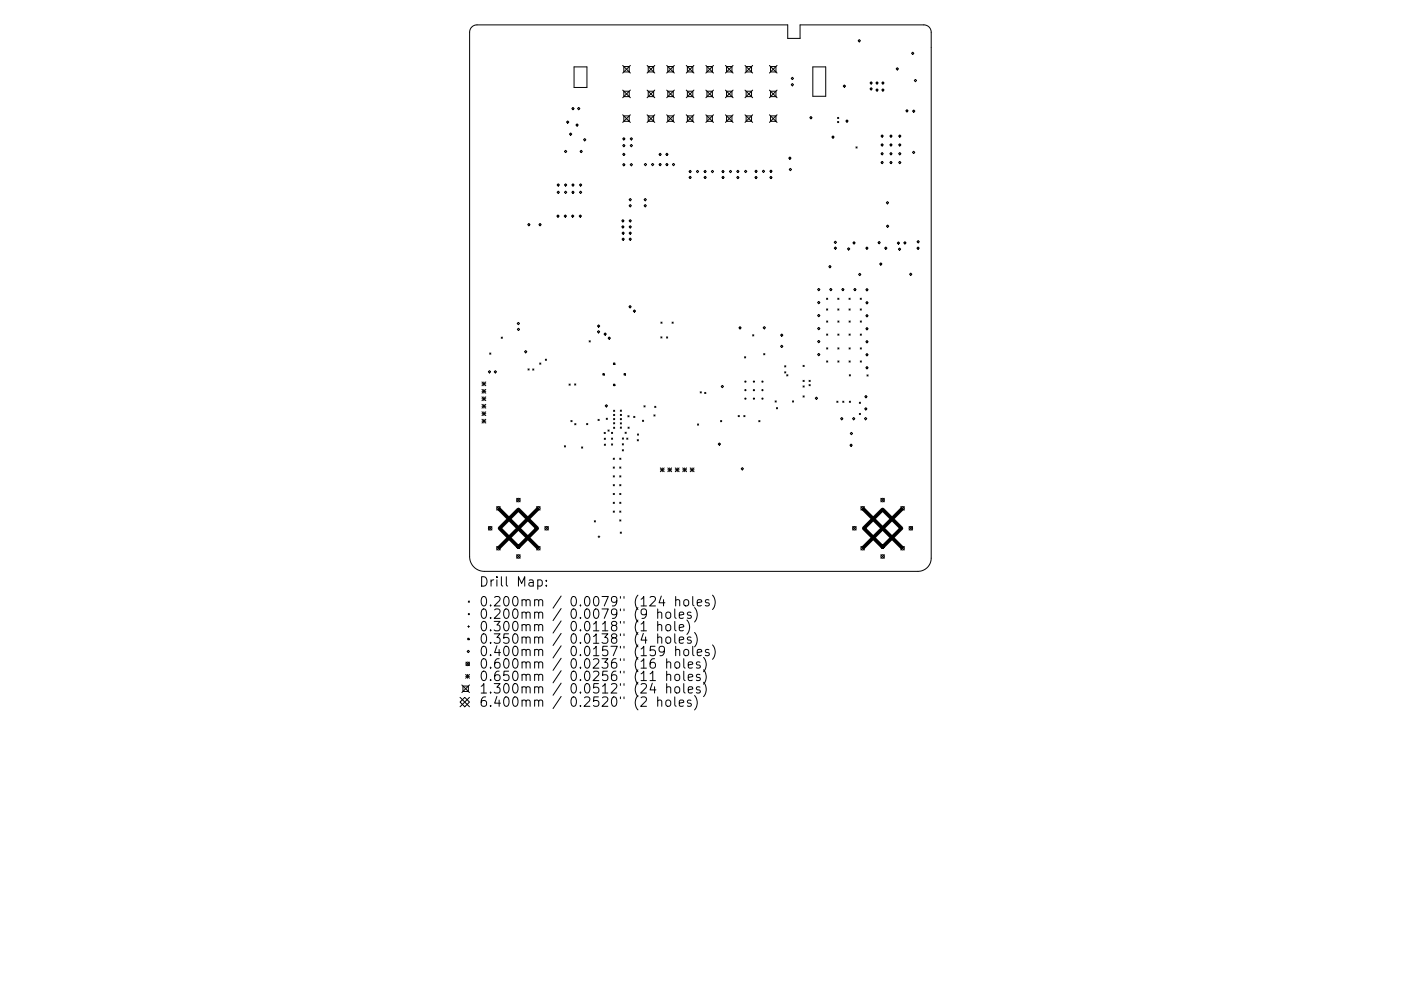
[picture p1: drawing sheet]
<svg xmlns="http://www.w3.org/2000/svg" width="297mm" height="210mm" viewBox="0 0 297 210" stroke-linecap="round" stroke-linejoin="round" font-family="sans-serif">
<defs><g id="words">
<g font-size="2.8">
<text x="101.5" y="124.5">Drill Map:</text>
<text x="101.5" y="128.7">0.200mm / 0.0079&quot; (124 holes)</text>
<text x="101.5" y="131.3">0.200mm / 0.0079&quot; (9 holes)</text>
<text x="101.5" y="133.9">0.300mm / 0.0118&quot; (1 hole)</text>
<text x="101.5" y="136.6">0.350mm / 0.0138&quot; (4 holes)</text>
<text x="101.5" y="139.2">0.400mm / 0.0157&quot; (159 holes)</text>
<text x="101.5" y="141.9">0.600mm / 0.0236&quot; (16 holes)</text>
<text x="101.5" y="144.5">0.650mm / 0.0256&quot; (11 holes)</text>
<text x="101.5" y="147.1">1.300mm / 0.0512&quot; (24 holes)</text>
<text x="101.5" y="150">6.400mm / 0.2520&quot; (2 holes)</text>
</g>
</g></defs>
<g fill="none" stroke="#000" stroke-width=".21">
<path d="M100 5.7l.6-.3 .5-.1h65.9v2.8h2.6v-2.8h26.3a1.56 1.56 0 0 1 1.5 1.5v111.6a2.8 2.8 0 0 1-2.8 2.8h-91.9a3.1 3.1 0 0 1-3.1-3.1v-111.3l.1-.6zM121.7 14.2h2.7v4.4h-2.7zM132 13.9l1.6 1.6M132 19.1l1.6 1.6M132.3 14.1h1.1v1.2h-1.1zM132.3 19.4h1.1v1.1h-1.1zM133.6 13.9l-1.6 1.6M133.6 19.1l-1.6 1.6M137.2 13.9l1.6 1.6M137.2 19.1l1.6 1.6M137.4 14.1h1.2v1.2h-1.2zM137.4 19.4h1.2v1.1h-1.2z"/>
<path d="M138.8 13.9l-1.6 1.6M138.8 19.1l-1.6 1.6M141.4 13.9l1.6 1.6M141.4 19.1l1.6 1.6M141.6 14.1h1.1v1.2h-1.1zM141.6 19.4h1.1v1.1h-1.1zM143 13.9l-1.6 1.6M143 19.1l-1.6 1.6M145.5 13.9l1.6 1.6M145.5 19.1l1.6 1.6M145.7 14.1h1.2v1.2h-1.2zM145.7 19.4h1.2v1.1h-1.2z"/>
<path d="M147.1 13.9l-1.6 1.6M147.1 19.1l-1.6 1.6M149.7 13.9l1.6 1.6M149.7 19.1l1.6 1.6M149.9 14.1h1.1v1.2h-1.1zM149.9 19.4h1.1v1.1h-1.1zM151.3 13.9l-1.6 1.6M151.3 19.1l-1.6 1.6M153.8 13.9l1.6 1.6M153.8 19.1l1.6 1.6M154 14.1h1.2v1.2h-1.2zM154 19.4h1.2v1.1h-1.2z"/>
<path d="M155.4 13.9l-1.6 1.6M155.4 19.1l-1.6 1.6M158 13.9l1.6 1.6M158 19.1l1.6 1.6M158.2 14.1h1.1v1.2h-1.1zM158.2 19.4h1.1v1.1h-1.1zM159.6 13.9l-1.6 1.6M159.6 19.1l-1.6 1.6M163.1 13.9l1.7 1.6M163.1 19.1l1.7 1.6M163.4 14.1h1.1v1.2h-1.1zM163.4 19.4h1.1v1.1h-1.1z"/>
<path d="M164.8 13.9l-1.7 1.6M164.8 19.1l-1.7 1.6M167.7 18l.3-.3 .2 .3-.2 .2zM168 16.4l.2 .2-.2 .3-.3-.3zM172.3 14.2h2.8v6.2h-2.8zM178.8 18.3l.2-.3 .3 .3-.3 .2zM181.9 8.6l.3-.2 .2 .2-.2 .3zM184.4 17.6l.3-.3 .2 .3-.2 .2zM184.7 18.6l.2 .2-.2 .3-.3-.3zM185.9 17.3l.3 .3-.3 .2-.2-.2zM185.9 18.8l.3 .3-.3 .2-.2-.2zM186.9 17.6l.3-.3 .2 .3-.2 .2z"/>
<path d="M186.9 19.1l.3-.3 .2 .3-.2 .2zM190 14.6l.2-.2 .3 .2-.3 .3zM193.5 11.1l.3 .2-.3 .3-.2-.3zM193.8 17.1l.3-.3 .2 .3-.2 .2zM118.4 39l.2 .2-.2 .3-.3-.3zM119.7 32.1l.2-.2 .3 .2-.3 .3zM119.9 39l.3 .2-.3 .3-.2-.3zM120.1 25.9l.3-.3 .2 .3-.2 .2zM120.7 28.5l.3-.3 .2 .3-.2 .2zM121.5 22.8l.2 .2-.2 .3-.3-.3zM121.5 39l.2 .2-.2 .3-.3-.3zM122.4 26.3l.2 .2-.2 .3-.3-.3z"/>
<path d="M122.5 23l.2-.2 .3 .2-.3 .3zM123 32.1l.2-.2 .3 .2-.3 .3zM123.1 39l.3 .2-.3 .3-.2-.3zM123.7 29.6l.3-.2 .2 .2-.2 .3zM132 34.9l.3-.2 .2 .2-.2 .3zM132 24.4l1.6 1.6M132.3 24.6h1.1v1.1h-1.1zM132.3 29.2l.2 .3-.2 .2-.3-.2zM132.3 30.6l.2 .3-.2 .2-.3-.2zM132.3 32.5l.2 .3-.2 .2-.3-.2zM133.6 34.9l.3-.2 .2 .2-.2 .3zM133.6 24.4l-1.6 1.6"/>
<path d="M133.9 29.2l.2 .3-.2 .2-.3-.2zM133.9 30.6l.2 .3-.2 .2-.3-.2zM136.6 34.9l.2-.2 .3 .2-.3 .3zM137.2 24.4l1.6 1.6M137.4 24.6h1.2v1.1h-1.2zM138.1 34.9l.3-.2 .2 .2-.2 .3zM138.8 24.4l-1.6 1.6M139.7 32.8l.3-.3 .2 .3-.2 .2zM139.7 34.9l.3-.2 .2 .2-.2 .3zM141.1 32.8l.3-.3 .2 .3-.2 .2zM141.1 34.9l.3-.2 .2 .2-.2 .3zM141.4 24.4l1.6 1.6"/>
<path d="M141.6 24.6h1.1v1.1h-1.1zM142.5 34.9l.3-.2 .2 .2-.2 .3zM143 24.4l-1.6 1.6M145.5 24.4l1.6 1.6M145.7 24.6h1.2v1.1h-1.2zM146.1 37.6l.2-.2 .3 .2-.3 .3zM146.3 36.1l.3 .3-.3 .2-.2-.2zM147.1 24.4l-1.6 1.6M147.9 36.1l.2 .3-.2 .2-.3-.2zM149.3 37.6l.2-.2 .3 .2-.3 .3zM149.5 36.1l.2 .3-.2 .2-.3-.2zM149.7 24.4l1.6 1.6"/>
<path d="M149.9 24.6h1.1v1.1h-1.1zM151.1 36.1l.2 .3-.2 .2-.3-.2zM151.3 24.4l-1.6 1.6M153 36.4l.3-.3 .2 .3-.2 .2zM153 37.6l.3-.2 .2 .2-.2 .3zM153.8 24.4l1.6 1.6M154 24.6h1.2v1.1h-1.2zM154.9 36.1l.2 .3-.2 .2-.3-.2zM155.4 24.4l-1.6 1.6M156.4 36.1l.3 .3-.3 .2-.2-.2zM156.4 37.4l.3 .3-.3 .2-.2-.2zM158 24.4l1.6 1.6"/>
<path d="M158.1 36.1l.2 .3-.2 .2-.3-.2zM158.2 24.6h1.1v1.1h-1.1zM159.6 24.4l-1.6 1.6M160.1 36.3l.2-.2 .3 .2-.3 .3zM160.3 37.4l.2 .3-.2 .2-.3-.2zM161.6 36.3l.3-.2 .2 .2-.2 .3zM163.1 24.4l1.7 1.6M163.2 36.3l.3-.2 .2 .2-.2 .3zM163.4 24.6h1.1v1.1h-1.1zM163.5 37.4l.2 .3-.2 .2-.3-.2zM164.8 24.4l-1.7 1.6M167.5 33.3l.2 .3-.2 .2-.3-.2z"/>
<path d="M167.6 35.7l.2 .3-.2 .2-.3-.2zM171.9 24.7l.3 .3-.3 .2-.2-.2zM176.4 29.1l.2-.3 .3 .3-.3 .2zM177.6 24.9l.2 .3M177.6 25.8l.2 .2M177.8 24.9l-.2 .3M177.8 25.8l-.2 .2M179.6 25.4l.2 .3-.2 .2-.3-.2zM181.5 31.2l.2 .2M181.7 31.2l-.2 .2M186.8 28.9l.2-.3 .3 .3-.3 .2zM186.8 30.7l.2-.2 .3 .2-.3 .3z"/>
<path d="M186.8 34.5l.2-.3 .3 .3-.3 .2zM187 32.4l.3 .2-.3 .3-.2-.3zM188.7 28.9l.2-.3 .2 .3-.2 .2zM188.7 30.7l.2-.2 .2 .2-.2 .3zM188.7 32.6l.2-.2 .2 .2-.2 .3zM188.7 34.5l.2-.3 .2 .3-.2 .2zM190.5 28.9l.3-.3 .2 .3-.2 .2zM190.5 30.7l.3-.2 .2 .2-.2 .3zM190.5 32.6l.3-.2 .2 .2-.2 .3zM190.5 34.5l.3-.3 .2 .3-.2 .2zM192.3 23.3l.2 .2-.2 .3-.3-.3zM193.5 32.3l.2-.2 .3 .2-.3 .3z"/>
<path d="M193.5 23.6l.2-.3 .3 .3-.3 .2zM111.9 47.7l.2-.3 .3 .3-.3 .2zM114.5 47.4l.2 .3-.2 .2-.3-.2zM118.3 45.6l.3 .2-.3 .3-.2-.3zM118.4 40.5l.2 .3-.2 .2-.3-.2zM119.6 45.8l.3-.2 .2 .2-.2 .3zM119.9 40.5l.3 .3-.3 .2-.2-.2zM121.2 45.8l.2-.2 .3 .2-.3 .3zM121.5 40.5l.2 .3-.2 .2-.3-.2zM122.8 45.8l.2-.2 .3 .2-.3 .3zM123.1 40.5l.3 .3-.3 .2-.2-.2zM131.8 48.1l.3-.2 .2 .2-.2 .3z"/>
<path d="M131.9 50.7l.2-.2 .3 .2-.3 .3zM132.1 46.6l.2 .2-.2 .3-.3-.3zM132.1 49.2l.3 .3-.3 .2-.2-.2zM133.4 48.1l.2-.2 .3 .2-.3 .3zM133.4 50.7l.2-.2 .3 .2-.3 .3zM133.6 42.1l.3 .3-.3 .2-.2-.2zM133.6 43.4l.3 .2-.3 .3-.2-.3zM133.6 46.6l.3 .2-.3 .3-.2-.3zM133.6 49.2l.3 .3-.3 .2-.2-.2zM136.8 42.1l.3 .3-.3 .2-.2-.2zM136.8 43.4l.3 .2-.3 .3-.2-.3zM176 56.3l.2 .3-.2 .2-.3-.2z"/>
<path d="M176.9 52.6l.2-.2 .3 .2-.3 .3zM177.1 51.2l.3 .2-.3 .3-.2-.3zM179.7 52.8l.2-.2 .3 .2-.3 .3zM181.1 51.3l.2 .2-.2 .3-.3-.3zM182 58.2l.3-.2 .2 .2-.2 .3zM183.8 52.4l.3 .2-.3 .3-.2-.3zM186.4 51.2l.2 .3-.2 .2-.3-.2zM186.7 55.8l.3 .2-.3 .3-.2-.3zM187.6 52.7l.2-.3 .3 .3-.3 .2zM187.9 43l.3-.2 .2 .2-.2 .3zM187.9 48l.3-.3 .2 .3-.2 .2zM190.5 52.9l.2-.3 .3 .3-.3 .2z"/>
<path d="M190.5 51.3l.2 .3-.2 .2-.3-.2zM191.9 51.3l.2 .2-.2 .3-.3-.3zM193.1 57.9l.2 .3-.2 .2-.3-.2zM194.4 52.7l.2-.3 .3 .3-.3 .2zM194.7 51l.2 .3-.2 .2-.3-.2zM103.5 78.9l.3-.3 .2 .3-.2 .2zM103.8 74.9l.3 .2M104.1 74.9l-.3 .2M105 78.6l.3 .3-.3 .2-.2-.2zM106.3 71.5l.2 .3M106.5 71.5l-.2 .3M109.6 68.6l.3-.2 .2 .2-.2 .3z"/>
<path d="M109.9 69.6l.3 .3-.3 .2-.2-.2zM111.5 74.4l.2 .2-.2 .3-.3-.3zM111.9 78.3l.3 .2M112.2 78.3l-.3 .2M112.9 78.3l.3 .2M113.2 78.3l-.3 .2M114.4 77l.3 .3M114.7 77l-.3 .3M115.6 76.2l.3 .3M115.9 76.2l-.3 .3M124.9 72.3l.3 .2M125.2 72.3l-.3 .2"/>
<path d="M126.7 70.4l.2-.3 .3 .3-.3 .2zM126.7 69.2l.2-.3 .3 .3-.3 .2zM127.8 79.3h.3v.3h-.3zM128.3 70.6l.3 .3-.3 .2-.2-.2zM129.2 71.5l.2 .2-.2 .3-.3-.3zM130.1 77h.3v.3h-.3zM132.3 79.3h.3v.3h-.3zM133.6 64.8l.2 .3-.2 .2-.3-.2zM134.3 66l.2-.3 .3 .3-.3 .2zM140.1 71.5l.3 .2M140.1 68.3l.3 .3M140.4 71.5l-.3 .2"/>
<path d="M140.4 68.3l-.3 .3M141.3 71.5l.3 .2M141.6 71.5l-.3 .2M142.5 68.3l.2 .3M142.7 68.3l-.2 .3M156.6 69.5l.3-.2 .2 .2-.2 .3zM157.9 75.7l.2 .2M158.1 75.7l-.2 .2M159.6 71l.2 .3M159.8 71l-.2 .3M161.8 69.5l.2-.2 .3 .2-.3 .3zM161.9 75l.3 .3"/>
<path d="M162.2 75l-.3 .3M165.5 73.5l.2-.3 .3 .3-.3 .2zM165.5 71.1l.2-.2 .3 .2-.3 .3zM166.4 77.6l.2 .3M166.4 78.9l.2 .2M166.6 77.6l-.2 .3M166.6 78.9l-.2 .2M166.8 79.5l.2 .3M167 79.5l-.2 .3M170.3 77.5l.2 .3M170.5 77.5l-.2 .3M173.3 61.4l.3-.2 .2 .2-.2 .3z"/>
<path d="M173.3 64.2l.3-.3 .2 .3-.2 .2zM173.3 66.9l.3-.2 .2 .2-.2 .3zM173.3 69.7l.3-.2 .2 .2-.2 .3zM173.3 72.5l.3-.3 .2 .3-.2 .2zM173.3 75.2l.3-.2 .2 .2-.2 .3zM175.2 63.3l.3 .2M175.2 65.5l.3 .3M175.3 68.1l.2 .2M175.3 70.9l.2 .2M175.3 73.8l.2 .3M175.3 76.6l.2 .2M175.5 63.3l-.3 .2"/>
<path d="M175.5 65.5l-.3 .3M175.5 68.1l-.2 .2M175.5 70.9l-.2 .2M175.5 73.8l-.2 .3M175.5 76.6l-.2 .2M176.1 61.2l.3 .2-.3 .3-.2-.3zM177.6 63.3l.3 .2M177.6 65.5l.3 .3M177.6 68.1l.3 .2M177.6 70.9l.3 .2M177.6 73.8l.3 .3M177.6 76.6l.3 .2"/>
<path d="M177.9 63.3l-.3 .2M177.9 65.5l-.3 .3M177.9 76.6l-.3 .2M177.9 68.1l-.3 .2M177.9 70.9l-.3 .2M177.9 73.8l-.3 .3M178.5 61.4l.2-.2 .3 .2-.3 .3zM180 63.3l.3 .2M180 65.5l.3 .3M180 68.1l.3 .2M180 70.9l.3 .2M180 73.8l.3 .3"/>
<path d="M180 76.6l.3 .2M180.1 79.5l.2 .3M180.3 63.3l-.3 .2M180.3 65.5l-.3 .3M180.3 70.9l-.3 .2M180.3 68.1l-.3 .2M180.3 73.8l-.3 .3M180.3 76.6l-.3 .2M180.3 79.5l-.2 .3M181.3 61.2l.2 .2-.2 .3-.3-.3zM182.4 63.3l.2 .2M182.4 65.5l.2 .3"/>
<path d="M182.4 68.1l.2 .2M182.4 70.9l.2 .2M182.4 73.8l.2 .3M182.4 76.6l.2 .2M182.6 63.3l-.2 .2M182.6 65.5l-.2 .3M182.6 68.1l-.2 .2M182.6 70.9l-.2 .2M182.6 73.8l-.2 .3M182.6 76.6l-.2 .2M183.8 79.5l.3 .3M183.8 61.2l.3 .3-.3 .2-.2-.2z"/>
<path d="M183.8 64l.3 .2-.3 .3-.2-.3zM183.8 66.7l.3 .3-.3 .2-.2-.2zM183.8 69.5l.3 .2-.3 .3-.2-.3zM183.8 72.2l.3 .3-.3 .2-.2-.2zM183.8 75l.3 .3-.3 .2-.2-.2zM183.8 77.8l.3 .2-.3 .3-.2-.3zM184.1 79.5l-.3 .3M102.2 81l.8 .8M102.2 81.4h.8M102.2 82.6l.8 .8M102.2 83h.8M102.2 84.2l.8 .8"/>
<path d="M102.2 84.6h.8M102.2 85.8l.8 .8M102.2 86.2h.8M102.2 87.4l.8 .8M102.2 87.8h.8M102.2 89l.8 .8M102.2 89.4h.8M102.6 81v.8M102.6 82.6v.8M102.6 84.2v.8M102.6 85.8v.8M102.6 87.4v.8"/>
<path d="M102.6 89v.8M103 81l-.8 .8M103 82.6l-.8 .8M103 84.2l-.8 .8M103 85.8l-.8 .8M103 87.4l-.8 .8M103 89l-.8 .8M119.7 94.6l.2 .2M119.9 94.6l-.2 .2M120.6 81.5l.3 .2M120.9 81.5l-.3 .2M121 89.2l.3 .3"/>
<path d="M121.3 89.2l-.3 .3M121.8 81.5l.3 .2M121.9 89.9l.2 .2M122.1 81.5l-.3 .2M122.1 89.9l-.2 .2M123.3 94.8l.2 .3M123.5 94.8l-.2 .3M124.4 89.9l.2 .2M124.6 89.9l-.2 .2M126.8 89l.2 .2M127 89l-.2 .2M128.1 91.7l.2 .3"/>
<path d="M128.1 93l.3 .2M128.1 94.2l.3 .3M128.3 86.1l.3-.2 .2 .2-.2 .3zM128.3 91.7l-.2 .3M128.4 93l-.3 .2M128.4 94.2l-.3 .3M128.5 88.7l.3 .3M128.8 88.7l-.3 .3M128.9 91.2l.3 .3M129.2 91.2l-.3 .3M129.6 91.7l.3 .3M129.6 92.9l.3 .3"/>
<path d="M129.6 94.2l.3 .2M129.9 91.7l-.3 .3M129.9 92.9l-.3 .3M129.9 94.2l-.3 .2M130 97.2l.3 .3M130 99.1l.3 .2M130.1 81.5h.3v.3h-.3zM130.1 90.6l.2 .3M130.1 89.7l.2 .2M130.1 87l.2 .3M130.1 87.9l.2 .3M130.1 88.8l.2 .2"/>
<path d="M130.3 97.2l-.3 .3M130.3 99.1l-.3 .2M130.3 87l-.2 .3M130.3 87.9l-.2 .3M130.3 88.8l-.2 .2M130.3 89.7l-.2 .2M130.3 90.6l-.2 .3M131.4 97.2l.2 .3M131.4 99.1l.2 .2M131.5 87l.3 .3M131.5 87.9l.3 .3M131.5 88.8l.3 .3"/>
<path d="M131.5 89.7l.3 .3M131.5 90.6l.3 .3M131.6 97.2l-.2 .3M131.6 99.1l-.2 .2M131.8 87l-.3 .3M131.8 87.9l-.3 .3M131.8 88.8l-.3 .3M131.8 89.7l-.3 .3M131.8 90.6l-.3 .3M131.9 94.2l.3 .2M131.9 95.4l.3 .3M132 92.9l.2 .3"/>
<path d="M132.2 94.2l-.3 .2M132.2 95.4l-.3 .3M132.2 92.9l-.2 .3M132.5 91.7l.3 .2M132.8 91.7l-.3 .2M132.9 92.9l.2 .3M133.1 92.9l-.2 .3M133.1 88.2l.3 .2M133.1 90.6l.3 .3M133.4 88.2l-.3 .2M133.4 90.6l-.3 .3M134.4 88.3l.2 .3"/>
<path d="M134.6 88.3l-.2 .3M135.1 93.3l.3 .2M135.1 92.1l.3 .2M135.4 93.3l-.3 .2M135.4 92.1l-.3 .2M136.2 89.2l.3 .2M136.5 89.2l-.3 .2M136.5 86.1l.3 .2M136.8 86.1l-.3 .2M138.6 88l.3 .3M138.8 86.2l.3 .3M138.9 88l-.3 .3"/>
<path d="M139.1 86.2l-.3 .3M140 99.3l.8 .8M140 99.7h.8M140.4 99.3v.8M140.8 99.3l-.8 .8M141.6 99.7h.8M141.6 99.3l.8 .8M142 99.3v.8M142.4 99.3l-.8 .8M143.2 99.7h.8M143.2 99.3l.8 .8M143.6 99.3v.8"/>
<path d="M144 99.3l-.8 .8M144.8 99.7h.8M144.8 99.3l.8 .8M145.2 99.3v.8M145.6 99.3l-.8 .8M146.3 99.7h.8M146.3 99.3l.8 .8M146.7 99.3v.8M147.1 99.3l-.8 .8M147.9 90l.2 .2M148.1 90l-.2 .2M148.4 83.1l.3 .3"/>
<path d="M148.7 83.1l-.3 .3M149.4 83.2l.3 .3M149.7 83.2l-.3 .3M152.3 94.2l.2-.2 .3 .2-.3 .3zM152.8 89.2l.2 .3M152.9 82l.2-.2 .3 .2-.3 .2zM153 89.2l-.2 .3M156.5 88.2l.3 .2M156.8 88.2l-.3 .2M157.1 99.5l.3-.3 .2 .3-.2 .2zM157.7 88.2l.3 .2M158 88.2l-.3 .2"/>
<path d="M160.9 89.2l.2 .3M161.1 89.2l-.2 .3M164.3 85.1l.3 .2M164.6 85.1l-.3 .2M164.6 86.5l.3 .2M164.9 86.5l-.3 .2M168 85.1l.3 .2M168.3 85.1l-.3 .2M170.3 80.7l.2 .2M170.3 81.9l.2 .2M170.3 84l.2 .2M170.5 80.7l-.2 .2"/>
<path d="M170.5 81.9l-.2 .2M170.5 84l-.2 .2M171.5 80.7l.3 .2M171.5 81.6l.3 .2M171.8 81.6l-.3 .2M171.8 80.7l-.3 .2M173.1 84.2l.2 .3-.2 .2-.3-.2zM177.4 85.1l.3 .3M177.7 85.1l-.3 .3M178.5 88.6l.2 .2-.2 .3-.3-.3zM178.7 85.1l.2 .3M178.9 85.1l-.2 .3"/>
<path d="M180.1 85.1l.2 .3M180.2 94.5l.2-.3 .3 .3-.3 .2zM180.3 92l.2-.3 .3 .3-.3 .2zM180.3 85.1l-.2 .3M181 88.6l.3 .2-.3 .3-.2-.3zM182.2 85.3l.2 .3M182.2 87.7l.2 .3M182.4 85.3l-.2 .3M182.4 87.7l-.2 .3M183.3 86.7l.3-.2 .2 .2-.2 .3zM183.3 84.2l.3-.3 .2 .3-.2 .2zM183.5 88.6l.3 .2-.3 .3-.2-.3z"/>
<path d="M103.6 111.7l.7 .8M104.3 111.7l-.7 .8M105.3 107.5l.8 .7M105.3 115.9l.8 .8M106.1 107.5l-.8 .7M106.1 115.9l-.8 .8M109.5 117.7l.8 .7M109.5 105.7l.8 .8M110.3 105.7l-.8 .8M110.3 117.7l-.8 .7M113.8 115.9l.7 .8M113.8 107.5l.7 .7"/>
<path d="M114.5 107.5l-.7 .7M114.5 115.9l-.7 .8M115.5 111.7l.8 .8M116.3 111.7l-.8 .8M126 110.5l.3 .2M126.3 110.5l-.3 .2M126.8 113.9h.4M127 113.7v.4M130 100.9l.3 .3M130 102.8l.3 .3M130 104.7l.3 .2M130 106.6l.3 .2"/>
<path d="M130 108.4l.3 .3M130.3 100.9l-.3 .3M130.3 102.8l-.3 .3M130.3 104.7l-.3 .2M130.3 106.6l-.3 .2M130.3 108.4l-.3 .3M131.4 100.9l.2 .3M131.4 102.8l.2 .3M131.4 104.7l.2 .2M131.4 106.6l.2 .2M131.4 108.4l.2 .3M131.4 110.3l.2 .2"/>
<path d="M131.5 112.9l.3 .2M131.6 100.9l-.2 .3M131.6 102.8l-.2 .3M131.6 104.7l-.2 .2M131.6 106.6l-.2 .2M131.6 108.4l-.2 .3M131.6 110.3l-.2 .2M131.8 112.9l-.3 .2M180.8 111.7l.7 .8M181.5 111.7l-.7 .8M182.5 107.5l.8 .7M182.5 115.9l.8 .8"/>
<path d="M183.3 107.5l-.8 .7M183.3 115.9l-.8 .8M186.8 117.7l.7 .7M186.8 105.7l.7 .8M187.5 105.7l-.7 .8M187.5 117.7l-.7 .7M191 107.5l.7 .7M191 115.9l.7 .8M191.7 107.5l-.7 .7M191.7 115.9l-.7 .8M192.7 111.7l.8 .8M193.5 111.7l-.8 .8"/>
<path d="M99 138.2l.3-.2 .2 .2-.2 .3zM99.2 132.9h.3M99.2 135.4h.3v.3h-.3zM99.3 127.5l.2 .3M99.4 132.7v.4M99.5 127.5l-.2 .3M114 123.1l.6-.1 .4 .4v.6l-.2 .3h-.8M115.8 124.2v.2M115.8 123.1v.2M135.9 132.4l.6-.6v2M138.8 139.8a.79 .79 0 0 0-1 .8v.8l.2 .3 .6 .1 .3-.2 .1-.7-.2-.3-.6-.1-.4 .4M139.4 130.1a.5 .5 0 0 1 .9 0v1.1"/>
<path d="M139.4 132.7a.5 .5 0 0 1 .9 .1v1M139.4 135.3a.5 .5 0 0 1 .9 .1v1.1M139.4 129.2v2M139.4 131.8v2M139.4 134.5v2M140.2 126.5l-.5 1.4h1.3M140.7 127.2v1.4M140.9 138l-.4 .4h-.4l-.4-.4v-.5l.2-.3 .6-.1 .3 .2a1.32 1.32 0 0 1-.5 1.8h-.4M141.3 130.1a.54 .54 0 0 1 .5-.2 .54 .54 0 0 1 .4 .3v.6a.54 .54 0 0 1-.5 .4 .54 .54 0 0 1-.5-.4zM141.3 132.7a.54 .54 0 0 1 .5-.2 .54 .54 0 0 1 .4 .4v.6a.54 .54 0 0 1-.5 .4 .54 .54 0 0 1-.5-.4zM141.3 135.3a.54 .54 0 0 1 .5-.2 .54 .54 0 0 1 .4 .4v.6a.54 .54 0 0 1-.5 .4 .54 .54 0 0 1-.5-.4zM141.4 139.8v2"/>
<path d="M143.1 129.2v1.7l.3 .3M143.1 131.8v1.8l.3 .2M143.1 134.5v1.7l.3 .3M143.3 127.4l.2-.2 .5 .1 .1 1.3M143.3 138a.5 .5 0 0 1 .8 .1v1M143.3 126.6v2M143.3 137.1v2M144 130.5l1-.2-.1-.3-.6-.1-.3 .2 .1 1h.8M144 133.2l1-.2-.1-.4-.6-.1-.3 .3 .1 .9h.8M144 135.8l1-.2-.1-.4-.6-.1-.3 .3 .1 1h.8M145 139.8v1.7l.3 .3M145.1 127.4l.3-.2a.54 .54 0 0 1 .6 .4v.6a.54 .54 0 0 1-.5 .4 .54 .54 0 0 1-.5-.4z"/>
<path d="M145.1 138a.54 .54 0 0 1 .5-.2 .54 .54 0 0 1 .4 .4v.5a.54 .54 0 0 1-.5 .4 .54 .54 0 0 1-.5-.4zM145.6 131.6a2.29 2.29 0 0 1 0 3M146.5 130l-.5-.1-.3 .2 .1 .3 .7 .2v.5h-.8M146.5 135.2l-.5-.1-.3 .3 .1 .3 .7 .2v.5h-.8M146.9 126.6v1.7l.3 .3M146.9 137.1v1.7l.3 .3M147.3 128.9a2.29 2.29 0 0 1 0 3.1M147.3 134.2a2.29 2.29 0 0 1 0 3M147.8 127.9l1-.2-.1-.4-.6-.1-.3 .3 .1 1h.8M147.8 138.5l1-.2-.1-.4-.6-.1-.3 .3 .1 .9h.8M149.2 139.5a2.29 2.29 0 0 1 0 3M150.3 127.3l-.5-.1-.3 .3 .1 .3 .7 .2v.5h-.8"/>
<path d="M150.3 137.9l-.5-.1-.3 .3 .1 .3 .7 .1v.5h-.8M151.1 126.3a2.29 2.29 0 0 1 0 3M151.1 136.8a2.29 2.29 0 0 1 0 3.1M97.5 148l2 2M97.9 145.3l1.6 1.6M98.2 145.6h1.1v1.1h-1.1zM98.5 148l1 1-1 1-1-1zM98.7 143.1l.8 .8M98.7 143.5h.8M98.8 140.5l.7 .7M99.1 143.1v.8M99.5 145.3l-1.6 1.6"/>
<path d="M99.5 140.5l-.7 .7M99.5 143.1l-.8 .8M99.5 148l-2 2M137.8 144.4h1.2M138.3 144.9l-.5 1.5h1.3M139.4 148.7l.3-.2 .5 .1 .1 1.3M139.4 147.9v2M141.3 148.7l.2-.2a.54 .54 0 0 1 .7 .4v.6a.54 .54 0 0 1-.5 .4 .54 .54 0 0 1-.5-.4zM141.4 140.6l.2-.2 .5 .1 .1 1.3M141.4 143.3l.2-.2 .5 .1 .1 1.2M141.4 145.9l.2-.2 .5 .1 .1 1.2M141.4 142.4v2"/>
<path d="M141.4 145v2M143.1 147.9v1.7l.3 .3M143.2 140.6a.54 .54 0 0 1 .5-.2 .54 .54 0 0 1 .4 .4l-.1 .8a.54 .54 0 0 1-.5 .2 .54 .54 0 0 1-.4-.4zM143.2 143.3a.54 .54 0 0 1 .5-.2 .54 .54 0 0 1 .4 .3v.6a.54 .54 0 0 1-.5 .4 .54 .54 0 0 1-.5-.4zM143.2 145.9a.54 .54 0 0 1 .5-.2 .54 .54 0 0 1 .4 .4v.6a.54 .54 0 0 1-.5 .4 .54 .54 0 0 1-.5-.4zM144 149.2l1-.2-.1-.4-.6-.1-.3 .3 .1 1h.8M145 142.4v1.7l.3 .3M145 145v1.8l.3 .2M145.9 141.1l1-.2-.1-.4-.6-.1-.3 .3 .1 1h.8M145.9 143.7l1-.2-.1-.3-.6-.1-.3 .2 .1 1h.8M145.9 146.4l1-.2-.1-.4-.6-.1-.3 .3 .1 .9h.8M146.5 148.6l-.5-.1-.3 .3 .1 .3 .7 .2v.5h-.8"/>
<path d="M147.3 147.6a2.29 2.29 0 0 1 0 3M148.4 140.5l-.5-.1-.3 .3 .1 .3 .7 .2v.5h-.8M148.4 143.2l-.5-.1-.3 .2 .1 .3 .7 .2v.5h-.8M148.4 145.8l-.5-.1-.3 .3 .1 .3 .7 .2v.4h-.8M149.2 142.1a2.29 2.29 0 0 1 0 3.1M149.2 144.8a2.29 2.29 0 0 1 0 3"/>
<circle cx="158" cy="84.6" r=".12"/>
<circle cx="158" cy="82.8" r=".12"/>
<circle cx="158" cy="81" r=".12"/>
<circle cx="159.8" cy="82.8" r=".12"/>
<circle cx="159.8" cy="84.6" r=".12"/>
<circle cx="159.8" cy="81" r=".12"/>
<circle cx="161.7" cy="84.6" r=".12"/>
<circle cx="161.7" cy="82.8" r=".12"/>
<circle cx="161.7" cy="81" r=".12"/>
<circle cx="103.9" cy="112.1" r=".37"/>
<circle cx="105.7" cy="116.3" r=".37"/>
<circle cx="105.7" cy="107.9" r=".37"/>
<circle cx="109.9" cy="106.1" r=".37"/>
<circle cx="109.9" cy="118.1" r=".37"/>
<circle cx="114.1" cy="116.3" r=".37"/>
<circle cx="114.1" cy="107.9" r=".37"/>
<circle cx="115.9" cy="112.1" r=".37"/>
<circle cx="181.1" cy="112.1" r=".37"/>
<circle cx="182.9" cy="116.3" r=".37"/>
<circle cx="182.9" cy="107.9" r=".37"/>
<circle cx="187.1" cy="118.1" r=".37"/>
<circle cx="187.1" cy="106.1" r=".37"/>
<circle cx="191.4" cy="116.3" r=".37"/>
<circle cx="191.4" cy="107.9" r=".37"/>
<circle cx="193.1" cy="112.1" r=".37"/>
<circle cx="99.4" cy="130.3" r=".12"/>
<circle cx="99.2" cy="140.9" r=".37"/>
</g>
<path d="M105.9 108.1l8 8M109.9 108.1l4 4-4 4-4-4zM113.9 108.1l-8 8M183.1 112.1l4-4 4 4-4 4zM183.1 108.1l8 8M191.1 108.1l-8 8" fill="none" stroke="#000" stroke-width=".8"/>
<use href="#words"/>
</svg>
